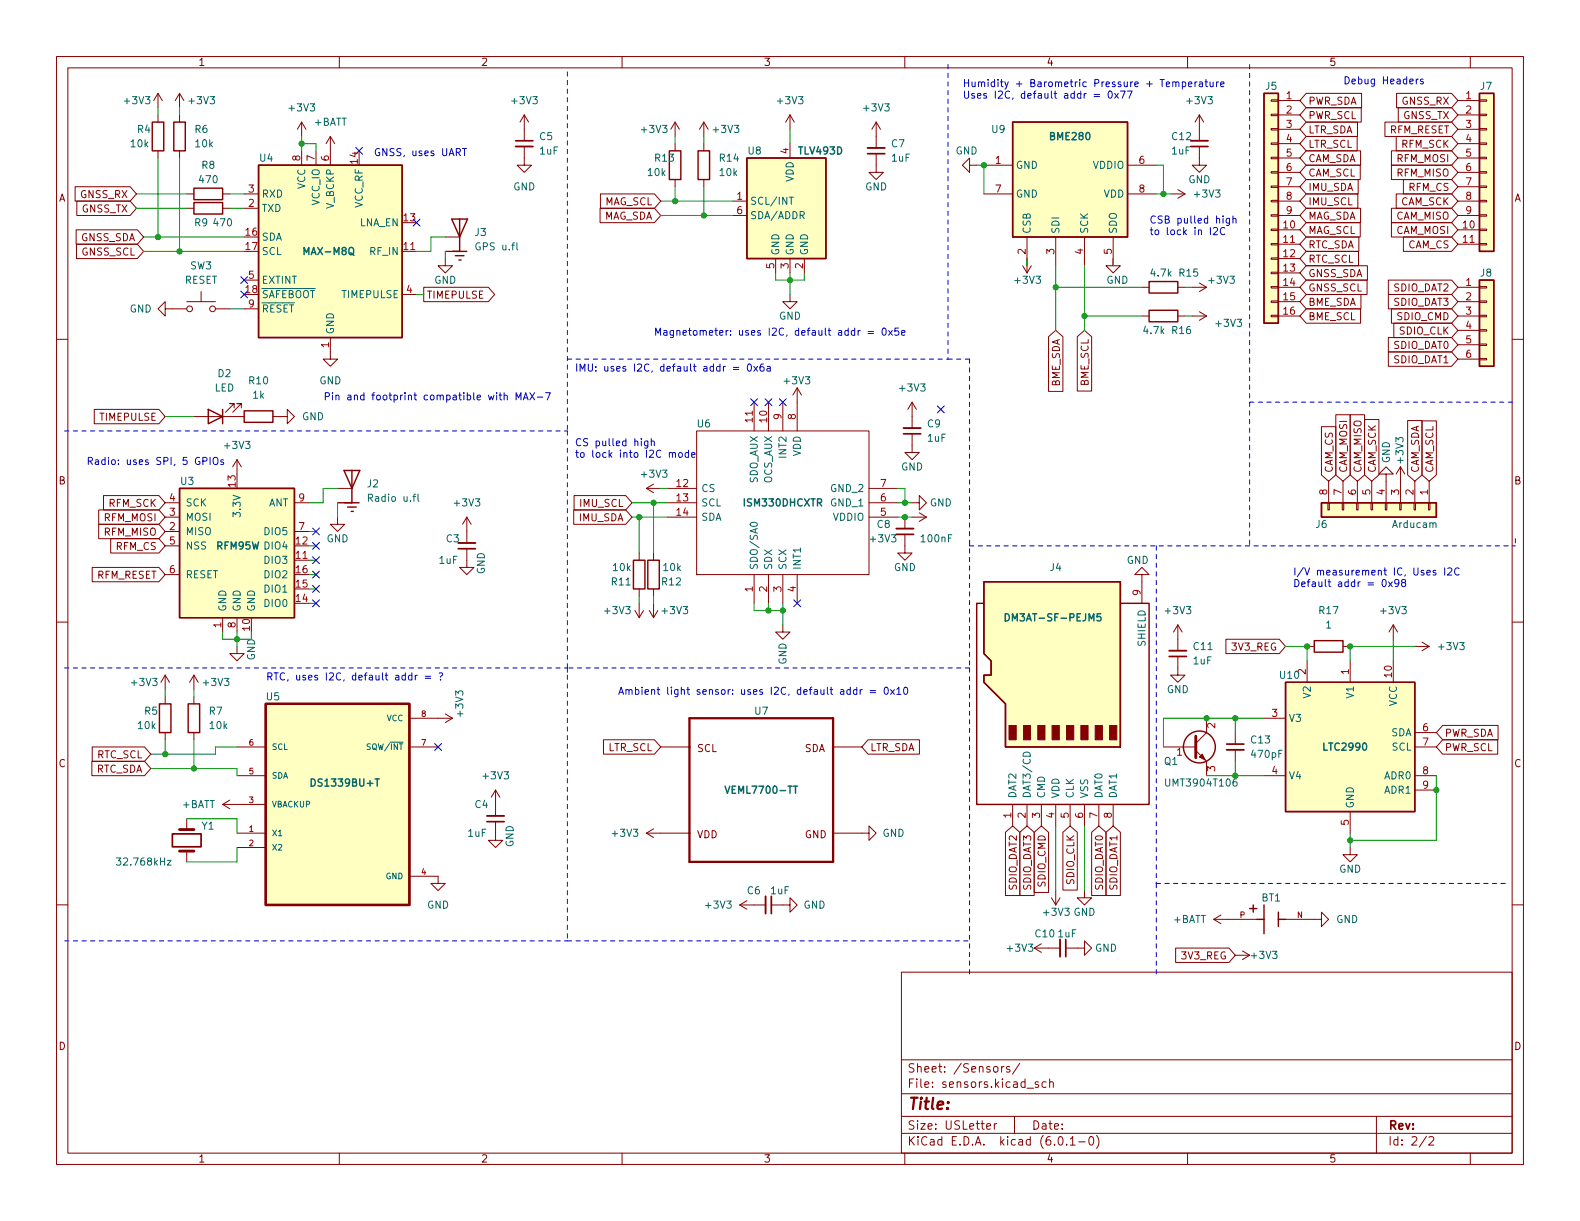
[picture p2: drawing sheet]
<svg xmlns="http://www.w3.org/2000/svg" width="279mm" height="216mm" viewBox="0 0 279 216" stroke-linecap="round" stroke-linejoin="round" font-family="sans-serif">
<defs><g id="words">
<text font-size="2.8" fill="#840000" x="160.4" y="196.2">Title:</text>
<g font-size="2.1" fill="#840000">
<text x="160.4" y="189.7">Sheet: /Sensors/</text>
<text x="160.4" y="192.4">File: sensors.kicad_sch</text>
<text x="160.4" y="202.5">KiCad E.D.A. kicad (6.0.1-0)</text>
<text x="160.4" y="199.7">Size: USLetter</text>
<text x="182.4" y="199.7">Date:</text>
<text x="245.4" y="199.7">Rev:</text>
<text x="245.4" y="202.5">Id: 2/2</text>
</g>
<g font-size="1.8" fill="#840000">
<text x="35" y="11.6">1</text>
<text x="85" y="11.6">2</text>
<text x="135" y="11.6">3</text>
<text x="185" y="11.6">4</text>
<text x="235" y="11.6">5</text>
<text x="231.3" y="23.6">LTR_SDA</text>
<text x="231.3" y="21">PWR_SCL</text>
<text x="231.3" y="18.5">PWR_SDA</text>
<text x="245.7" y="23.6">RFM_RESET</text>
<text x="247.9" y="18.5">GNSS_RX</text>
<text x="248.1" y="21">GNSS_TX</text>
<text x="231.3" y="28.7">CAM_SDA</text>
<text x="231.3" y="26.1">LTR_SCL</text>
<text x="247" y="28.7">RFM_MOSI</text>
<text x="247.8" y="26.1">RFM_SCK</text>
<text x="10.3" y="35.6">A</text>
<text x="14.2" y="35">GNSS_RX</text>
<text x="231.3" y="33.7">IMU_SDA</text>
<text x="231.3" y="31.2">CAM_SCL</text>
<text x="247" y="31.2">RFM_MISO</text>
<text x="249.1" y="33.7">RFM_CS</text>
<text x="267.7" y="35.6">A</text>
<text x="14.4" y="37.6">GNSS_TX</text>
<text x="106.6" y="38.8">MAG_SDA</text>
<text x="106.8" y="36.3">MAG_SCL</text>
<text x="231.3" y="36.3">IMU_SCL</text>
<text x="231.3" y="38.8">MAG_SDA</text>
<text x="231.3" y="41.4">MAG_SCL</text>
<text x="246.8" y="38.8">CAM_MISO</text>
<text x="246.8" y="41.4">CAM_MOSI</text>
<text x="247.6" y="36.3">CAM_SCK</text>
<text x="14.2" y="42.6">GNSS_SDA</text>
<text x="14.4" y="45.2">GNSS_SCL</text>
<text x="231.3" y="43.9">RTC_SDA</text>
<text x="231.3" y="46.4">RTC_SCL</text>
<text x="248.9" y="43.9">CAM_CS</text>
<text x="75.4" y="52.8">TIMEPULSE</text>
<text x="231.3" y="51.5">GNSS_SCL</text>
<text x="231.3" y="49">GNSS_SDA</text>
<text x="246.5" y="51.5">SDIO_DAT2</text>
<text x="231.3" y="56.6">BME_SCL</text>
<text x="231.3" y="54.1">BME_SDA</text>
<text x="246.5" y="54.1">SDIO_DAT3</text>
<text x="247" y="56.6">SDIO_CMD</text>
<text x="247.4" y="59.1">SDIO_CLK</text>
<text x="246.5" y="61.7">SDIO_DAT0</text>
<text x="246.5" y="64.2">SDIO_DAT1</text>
<text x="187.4" y="68.5" transform="rotate(-90 187.4 68.5)">BME_SDA</text>
<text x="192.5" y="68.3" transform="rotate(-90 192.5 68.3)">BME_SCL</text>
<text x="17.7" y="74.4">TIMEPULSE</text>
<text x="235.7" y="83.7" transform="rotate(-90 235.7 83.7)">CAM_CS</text>
<text x="238.2" y="83.7" transform="rotate(-90 238.2 83.7)">CAM_MOSI</text>
<text x="240.8" y="83.7" transform="rotate(-90 240.8 83.7)">CAM_MISO</text>
<text x="243.3" y="83.7" transform="rotate(-90 243.3 83.7)">CAM_SCK</text>
<text x="250.9" y="83.7" transform="rotate(-90 250.9 83.7)">CAM_SDA</text>
<text x="253.5" y="83.7" transform="rotate(-90 253.5 83.7)">CAM_SCL</text>
<text x="10.3" y="85.7">B</text>
<text x="19.2" y="89.6">RFM_SCK</text>
<text x="102.6" y="89.6">IMU_SCL</text>
<text x="267.7" y="85.7">B</text>
<text x="18.4" y="94.7">RFM_MISO</text>
<text x="18.4" y="92.2">RFM_MOSI</text>
<text x="102.4" y="92.2">IMU_SDA</text>
<text x="20.5" y="97.2">RFM_CS</text>
<text x="17.1" y="102.3">RFM_RESET</text>
<text x="217.9" y="115">3V3_REG</text>
<text x="255.4" y="130.3">PWR_SDA</text>
<text x="10.3" y="135.6">C</text>
<text x="16.9" y="136.6">RTC_SDA</text>
<text x="17.1" y="134.1">RTC_SCL</text>
<text x="107.5" y="132.8">LTR_SCL</text>
<text x="123.3" y="133">SCL</text>
<text x="142.2" y="133">SDA</text>
<text x="153.8" y="132.8">LTR_SDA</text>
<text x="255.4" y="132.8">PWR_SCL</text>
<text x="267.7" y="135.6">C</text>
<text x="123.2" y="148.2">VDD</text>
<text x="142.3" y="148.2">GND</text>
<text x="179.8" y="157.4" transform="rotate(-90 179.8 157.4)">SDIO_DAT2</text>
<text x="182.3" y="157.4" transform="rotate(-90 182.3 157.4)">SDIO_DAT3</text>
<text x="184.9" y="156.8" transform="rotate(-90 184.9 156.8)">SDIO_CMD</text>
<text x="190" y="156.4" transform="rotate(-90 190 156.4)">SDIO_CLK</text>
<text x="195" y="157.4" transform="rotate(-90 195 157.4)">SDIO_DAT0</text>
<text x="197.6" y="157.4" transform="rotate(-90 197.6 157.4)">SDIO_DAT1</text>
<text x="209" y="169.6">3V3_REG</text>
<text x="10.3" y="185.7">D</text>
<text x="267.7" y="185.7">D</text>
<text x="35" y="205.6">1</text>
<text x="85" y="205.6">2</text>
<text x="135" y="205.6">3</text>
<text x="185" y="205.6">4</text>
<text x="235" y="205.6">5</text>
</g>
<g font-size="1.8" fill="#0000c2">
<text x="170.2" y="15.4">Humidity + Barometric Pressure + Temperature</text>
<text x="170.2" y="17.4">Uses I2C, default addr = 0x77</text>
<text x="237.5" y="14.9">Debug Headers</text>
<text x="66" y="27.6">GNSS, uses UART</text>
<text x="203.2" y="39.5">CSB pulled high</text>
<text x="203.2" y="41.6">to lock in I2C</text>
<text x="115.6" y="59.3">Magnetometer: uses I2C, default addr = 0x5e</text>
<text x="101.6" y="65.7">IMU: uses I2C, default addr = 0x6a</text>
<text x="57.1" y="70.8">Pin and footprint compatible with MAX-7</text>
<text x="15.2" y="82.2">Radio: uses SPI, 5 GPIOs</text>
<text x="101.6" y="78.9">CS pulled high</text>
<text x="101.6" y="80.9">to lock into I2C mode</text>
<text x="228.6" y="101.7">I/V measurement IC, Uses I2C</text>
<text x="228.6" y="103.8">Default addr = 0x98</text>
<text x="47" y="120.3">RTC, uses I2C, default addr = ?</text>
<text x="109.2" y="122.8">Ambient light sensor: uses I2C, default addr = 0x10</text>
</g>
<g font-size="1.8" fill="#006464">
<text x="223.8" y="15.9">J5</text>
<text x="261.8" y="15.9">J7</text>
<text x="22.1" y="18.4">+3V3</text>
<text x="24.3" y="23.5">R4</text>
<text x="33.5" y="18.4">+3V3</text>
<text x="34.5" y="23.5">R6</text>
<text x="51.3" y="19.7">+3V3</text>
<text x="55.5" y="22.2">+BATT</text>
<text x="90.6" y="18.4">+3V3</text>
<text x="113.6" y="23.5">+3V3</text>
<text x="126.3" y="23.5">+3V3</text>
<text x="137.6" y="18.4">+3V3</text>
<text x="152.9" y="19.7">+3V3</text>
<text x="175.4" y="23.5">U9</text>
<text x="210" y="18.4">+3V3</text>
<text x="23.2" y="26">10k</text>
<text x="34.6" y="26">10k</text>
<text x="35.7" y="29.8">R8</text>
<text x="45.9" y="28.6">U4</text>
<text x="95.4" y="24.8">C5</text>
<text x="95.5" y="27.3">1uF</text>
<text x="115.9" y="28.6">R13</text>
<text x="127.3" y="28.6">R14</text>
<text x="132.3" y="27.3">U8</text>
<text x="141.3" y="27.3">TLV493D</text>
<text x="157.7" y="26">C7</text>
<text x="157.7" y="28.6">1uF</text>
<text x="169" y="27.3">GND</text>
<text x="179.6" y="29.8">GND</text>
<text x="185.8" y="24.8">BME280</text>
<text x="193.3" y="29.8">VDDIO</text>
<text x="207.2" y="27.3">1uF</text>
<text x="207.3" y="24.8">C12</text>
<text x="35.4" y="32.4">470</text>
<text x="46.2" y="34.9">RXD</text>
<text x="54" y="33.5" transform="rotate(-90 54 33.5)">VCC</text>
<text x="90.7" y="33.7">GND</text>
<text x="114.6" y="31.1">10k</text>
<text x="127.3" y="31.1">10k</text>
<text x="140.3" y="32.2" transform="rotate(-90 140.3 32.2)">VDD</text>
<text x="153" y="33.7">GND</text>
<text x="179.6" y="34.9">GND</text>
<text x="195.1" y="34.9">VDD</text>
<text x="210.1" y="32.4">GND</text>
<text x="211.3" y="34.9">+3V3</text>
<text x="34.4" y="40">R9</text>
<text x="37.9" y="40">470</text>
<text x="46.2" y="37.5">TXD</text>
<text x="56.5" y="36.3" transform="rotate(-90 56.5 36.3)">VCC_IO</text>
<text x="59.1" y="36.9" transform="rotate(-90 59.1 36.9)">V_BCKP</text>
<text x="63.5" y="40">LNA_EN</text>
<text x="64.1" y="36.8" transform="rotate(-90 64.1 36.8)">VCC_RF</text>
<text x="84" y="41.7">J3</text>
<text x="132.6" y="36.2">SCL/INT</text>
<text x="132.6" y="38.7">SDA/ADDR</text>
<text x="182.2" y="41.4" transform="rotate(-90 182.2 41.4)">CSB</text>
<text x="187.3" y="41.4" transform="rotate(-90 187.3 41.4)">SDI</text>
<text x="192.4" y="41.4" transform="rotate(-90 192.4 41.4)">SCK</text>
<text x="197.5" y="41.4" transform="rotate(-90 197.5 41.4)">SDO</text>
<text x="33.6" y="47.6">SW3</text>
<text x="46.2" y="42.5">SDA</text>
<text x="46.2" y="45.1">SCL</text>
<text x="53.9" y="45.1">MAX-M8Q</text>
<text x="65.5" y="45.1">RF_IN</text>
<text x="84.4" y="44.3">GPS u.fl</text>
<text x="137.8" y="45.2" transform="rotate(-90 137.8 45.2)">GND</text>
<text x="140.3" y="45.2" transform="rotate(-90 140.3 45.2)">GND</text>
<text x="142.9" y="45.2" transform="rotate(-90 142.9 45.2)">GND</text>
<text x="32.6" y="50.2">RESET</text>
<text x="46.2" y="52.7">~{SAFEBOOT}</text>
<text x="46.2" y="50.2">EXTINT</text>
<text x="60.5" y="52.7">TIMEPULSE</text>
<text x="76.8" y="50.2">GND</text>
<text x="179.6" y="50.2">+3V3</text>
<text x="195.6" y="50.2">GND</text>
<text x="203.6" y="48.9">4.7k</text>
<text x="208.6" y="48.9">R15</text>
<text x="213.9" y="50.2">+3V3</text>
<text x="261.8" y="48.9">J8</text>
<text x="22.9" y="55.2">GND</text>
<text x="46.2" y="55.2">~{RESET}</text>
<text x="59.1" y="59.2" transform="rotate(-90 59.1 59.2)">GND</text>
<text x="137.7" y="56.5">GND</text>
<text x="202.3" y="59.1">4.7k</text>
<text x="207.3" y="59.1">R16</text>
<text x="215.2" y="57.8">+3V3</text>
<text x="37.9" y="69.2">LED</text>
<text x="38.6" y="66.7">D2</text>
<text x="44.1" y="67.9">R10</text>
<text x="44.7" y="70.5">1k</text>
<text x="56.5" y="67.9">GND</text>
<text x="138.8" y="67.9">+3V3</text>
<text x="159.2" y="69.2">+3V3</text>
<text x="53.4" y="74.3">GND</text>
<text x="123.3" y="75.6">U6</text>
<text x="164" y="75.6">C9</text>
<text x="39.8" y="79.4">+3V3</text>
<text x="139.1" y="80.8" transform="rotate(-90 139.1 80.8)">INT2</text>
<text x="141.6" y="80.7" transform="rotate(-90 141.6 80.7)">VDD</text>
<text x="159.3" y="83.2">GND</text>
<text x="164.1" y="78.1">1uF</text>
<text x="245.8" y="81.9" transform="rotate(-90 245.8 81.9)">GND</text>
<text x="248.2" y="81.7" transform="rotate(-90 248.2 81.7)">+3V3</text>
<text x="32" y="85.7">U3</text>
<text x="32.8" y="89.5">SCK</text>
<text x="47.4" y="89.5">ANT</text>
<text x="65" y="86.2">J2</text>
<text x="65.5" y="88.7">Radio u.fl</text>
<text x="80.5" y="89.5">+3V3</text>
<text x="113.6" y="84.5">+3V3</text>
<text x="124" y="87">CS</text>
<text x="124" y="89.5">SCL</text>
<text x="131.7" y="89.5">ISM330DHCXTR</text>
<text x="134" y="85.5" transform="rotate(-90 134 85.5)">SDO_AUX</text>
<text x="136.5" y="85.5" transform="rotate(-90 136.5 85.5)">OCS_AUX</text>
<text x="147" y="89.5">GND_1</text>
<text x="147" y="87">GND_2</text>
<text x="164.4" y="89.5">GND</text>
<text x="32.8" y="94.6">MISO</text>
<text x="32.8" y="92.1">MOSI</text>
<text x="42.5" y="91" transform="rotate(-90 42.5 91)">3.3V</text>
<text x="46.9" y="94.6">DIO5</text>
<text x="57.7" y="95.9">GND</text>
<text x="78.9" y="95.9">C3</text>
<text x="124" y="92.1">SDA</text>
<text x="147.3" y="92.1">VDDIO</text>
<text x="154" y="95.9">+3V3</text>
<text x="155.1" y="93.3">C8</text>
<text x="163" y="95.9">100nF</text>
<text x="232.7" y="93.3">J6</text>
<text x="246.4" y="93.3">Arducam</text>
<text x="32.8" y="97.2">NSS</text>
<text x="38.3" y="97.2">RFM95W DIO4</text>
<text x="46.9" y="99.7">DIO3</text>
<text x="77.7" y="99.7">1uF</text>
<text x="85.7" y="101.6" transform="rotate(-90 85.7 101.6)">GND</text>
<text x="108.5" y="101">10k</text>
<text x="117.4" y="101">10k</text>
<text x="134" y="100.8" transform="rotate(-90 134 100.8)">SDO/SA0</text>
<text x="136.5" y="100.8" transform="rotate(-90 136.5 100.8)">SDX</text>
<text x="139.1" y="100.8" transform="rotate(-90 139.1 100.8)">SCX</text>
<text x="141.6" y="100.8" transform="rotate(-90 141.6 100.8)">INT1</text>
<text x="158.1" y="101">GND</text>
<text x="185.7" y="101">J4</text>
<text x="199.2" y="99.7">GND</text>
<text x="32.8" y="102.2">RESET</text>
<text x="46.9" y="107.3">DIO0</text>
<text x="46.9" y="104.8">DIO1</text>
<text x="46.9" y="102.2">DIO2</text>
<text x="108.2" y="103.5">R11</text>
<text x="117.1" y="103.5">R12</text>
<text x="40" y="108.2" transform="rotate(-90 40 108.2)">GND</text>
<text x="42.5" y="108.2" transform="rotate(-90 42.5 108.2)">GND</text>
<text x="45.1" y="108.2" transform="rotate(-90 45.1 108.2)">GND</text>
<text x="107.1" y="108.6">+3V3</text>
<text x="117.2" y="108.6">+3V3</text>
<text x="178.8" y="109.9">DM3AT-SF-PEJM5</text>
<text x="206.2" y="108.6">+3V3</text>
<text x="233.3" y="108.6">R17</text>
<text x="234.5" y="111.1">1</text>
<text x="244.3" y="108.6">+3V3</text>
<text x="45.1" y="116.8" transform="rotate(-90 45.1 116.8)">GND</text>
<text x="139.1" y="117.5" transform="rotate(-90 139.1 117.5)">GND</text>
<text x="202.6" y="114.2" transform="rotate(-90 202.6 114.2)">SHIELD</text>
<text x="211.1" y="117.5">1uF</text>
<text x="211.1" y="114.9">C11</text>
<text x="254.5" y="114.9">+3V3</text>
<text x="23.4" y="121.3">+3V3</text>
<text x="36.1" y="121.3">+3V3</text>
<text x="47.1" y="123.8">U5</text>
<text x="206.3" y="122.6">GND</text>
<text x="226.4" y="120">U10</text>
<text x="231.8" y="123.3" transform="rotate(-90 231.8 123.3)">V2</text>
<text x="239.4" y="123.3" transform="rotate(-90 239.4 123.3)">V1</text>
<text x="247" y="124.9" transform="rotate(-90 247 124.9)">VCC</text>
<text x="24.5" y="128.9">10k</text>
<text x="25.6" y="126.4">R5</text>
<text x="37" y="126.4">R7</text>
<text x="37.2" y="128.9">10k</text>
<text x="81.9" y="126.5" transform="rotate(-90 81.9 126.5)">+3V3</text>
<text x="133.5" y="126.4">U7</text>
<text x="221.3" y="131.5">C13</text>
<text x="227.8" y="127.6">V3</text>
<text x="245.9" y="130.2">SDA</text>
<text x="85.5" y="137.8">+3V3</text>
<text x="205.9" y="135.3">Q1</text>
<text x="221.4" y="134">470pF</text>
<text x="227.8" y="137.8">V4</text>
<text x="234.2" y="132.7">LTC2990</text>
<text x="244.9" y="137.8">ADR0</text>
<text x="246.1" y="132.7">SCL</text>
<text x="32.2" y="142.9">+BATT</text>
<text x="55.4" y="139.1">DS1339BU+T</text>
<text x="84" y="142.9">C4</text>
<text x="128.8" y="140.3">VEML7700-TT</text>
<text x="179.7" y="141.2" transform="rotate(-90 179.7 141.2)">DAT2</text>
<text x="182.2" y="141.2" transform="rotate(-90 182.2 141.2)">DAT3/CD</text>
<text x="184.8" y="141.2" transform="rotate(-90 184.8 141.2)">CMD</text>
<text x="187.3" y="141.2" transform="rotate(-90 187.3 141.2)">VDD</text>
<text x="189.9" y="141.2" transform="rotate(-90 189.9 141.2)">CLK</text>
<text x="192.4" y="141.2" transform="rotate(-90 192.4 141.2)">VSS</text>
<text x="194.9" y="141.2" transform="rotate(-90 194.9 141.2)">DAT0</text>
<text x="197.5" y="141.2" transform="rotate(-90 197.5 141.2)">DAT1</text>
<text x="206.5" y="139.1">UMT3904T106</text>
<text x="239.4" y="143" transform="rotate(-90 239.4 143)">GND</text>
<text x="244.9" y="140.3">ADR1</text>
<text x="35.7" y="146.7">Y1</text>
<text x="82.8" y="148">1uF</text>
<text x="90.8" y="149.8" transform="rotate(-90 90.8 149.8)">GND</text>
<text x="108.4" y="148">+3V3</text>
<text x="156" y="148">GND</text>
<text x="21.1" y="153">32.768kHz</text>
<text x="236.8" y="154.3">GND</text>
<text x="75.5" y="160.7">GND</text>
<text x="124.9" y="160.7">+3V3</text>
<text x="132.2" y="158.1">C6</text>
<text x="136.3" y="158.1">1uF</text>
<text x="142.1" y="160.7">GND</text>
<text x="184.7" y="161.9">+3V3 GND</text>
<text x="223.1" y="159.4">BT1</text>
<text x="183.1" y="165.7">C10</text>
<text x="187.1" y="165.7">1uF</text>
<text x="207.5" y="163.2">+BATT</text>
<text x="236.3" y="163.2">GND</text>
<text x="178.3" y="168.3">+3V3</text>
<text x="193.6" y="168.3">GND</text>
<text x="221.4" y="169.5">+3V3</text>
</g>
<g font-size="1.8" fill="#a90000">
<text x="227.5" y="17.5">1</text>
<text x="259.2" y="17.5">1</text>
<text x="227.5" y="20.1">2</text>
<text x="227.5" y="22.6">3</text>
<text x="259.2" y="20.1">2</text>
<text x="259.2" y="22.6">3</text>
<text x="53.1" y="28.4" transform="rotate(-90 53.1 28.4)">8</text>
<text x="55.6" y="28.4" transform="rotate(-90 55.6 28.4)">7</text>
<text x="58.2" y="28.4" transform="rotate(-90 58.2 28.4)">6</text>
<text x="63.2" y="28.9" transform="rotate(-90 63.2 28.9)">14</text>
<text x="139.4" y="27.2" transform="rotate(-90 139.4 27.2)">4</text>
<text x="176" y="29">1</text>
<text x="201.4" y="29">6</text>
<text x="227.5" y="25.1">4</text>
<text x="227.5" y="27.7">5</text>
<text x="259.2" y="25.1">4</text>
<text x="259.2" y="27.7">5</text>
<text x="44" y="34">3</text>
<text x="130.3" y="35.3">1</text>
<text x="176" y="34">7</text>
<text x="201.4" y="34">8</text>
<text x="227.5" y="30.2">6</text>
<text x="227.5" y="32.8">7</text>
<text x="227.5" y="35.3">8</text>
<text x="259.2" y="30.2">6</text>
<text x="259.2" y="32.8">7</text>
<text x="259.2" y="35.3">8</text>
<text x="43.5" y="41.7">16</text>
<text x="44" y="36.6">2</text>
<text x="71.4" y="39.1">13</text>
<text x="130.3" y="37.8">6</text>
<text x="227" y="40.4">10</text>
<text x="227.5" y="37.8">9</text>
<text x="258.7" y="40.4">10</text>
<text x="259.2" y="37.8">9</text>
<text x="43.5" y="44.2">17</text>
<text x="71.4" y="44.2">11</text>
<text x="136.9" y="47.5" transform="rotate(-90 136.9 47.5)">5</text>
<text x="139.4" y="47.5" transform="rotate(-90 139.4 47.5)">3</text>
<text x="142" y="47.5" transform="rotate(-90 142 47.5)">2</text>
<text x="181.4" y="44.9" transform="rotate(-90 181.4 44.9)">2</text>
<text x="186.4" y="44.9" transform="rotate(-90 186.4 44.9)">3</text>
<text x="191.5" y="44.9" transform="rotate(-90 191.5 44.9)">4</text>
<text x="196.6" y="44.9" transform="rotate(-90 196.6 44.9)">5</text>
<text x="227" y="42.9">11</text>
<text x="227" y="45.5">12</text>
<text x="258.7" y="42.9">11</text>
<text x="43.5" y="51.8">18</text>
<text x="44" y="49.3">5</text>
<text x="71.9" y="51.8">4</text>
<text x="227" y="48">13</text>
<text x="227" y="50.5">14</text>
<text x="227" y="53.1">15</text>
<text x="259.2" y="50.5">1</text>
<text x="259.2" y="53.1">2</text>
<text x="44" y="54.4">9</text>
<text x="227" y="55.6">16</text>
<text x="259.2" y="55.6">3</text>
<text x="259.2" y="58.2">4</text>
<text x="58.2" y="61.5" transform="rotate(-90 58.2 61.5)">1</text>
<text x="259.2" y="60.7">5</text>
<text x="259.2" y="63.2">6</text>
<text x="133.1" y="74.6" transform="rotate(-90 133.1 74.6)">11</text>
<text x="135.6" y="74.6" transform="rotate(-90 135.6 74.6)">10</text>
<text x="138.2" y="74.2" transform="rotate(-90 138.2 74.2)">9</text>
<text x="140.7" y="74.2" transform="rotate(-90 140.7 74.2)">8</text>
<text x="30" y="88.6">4</text>
<text x="41.7" y="86.1" transform="rotate(-90 41.7 86.1)">13</text>
<text x="52.8" y="88.6">9</text>
<text x="119.7" y="86.1">12</text>
<text x="119.7" y="88.6">13</text>
<text x="155.7" y="88.6">6</text>
<text x="155.7" y="86.1">7</text>
<text x="234.7" y="87.5" transform="rotate(-90 234.7 87.5)">8</text>
<text x="237.2" y="87.5" transform="rotate(-90 237.2 87.5)">7</text>
<text x="239.8" y="87.5" transform="rotate(-90 239.8 87.5)">6</text>
<text x="242.3" y="87.5" transform="rotate(-90 242.3 87.5)">5</text>
<text x="244.9" y="87.5" transform="rotate(-90 244.9 87.5)">4</text>
<text x="247.4" y="87.5" transform="rotate(-90 247.4 87.5)">3</text>
<text x="249.9" y="87.5" transform="rotate(-90 249.9 87.5)">2</text>
<text x="252.5" y="87.5" transform="rotate(-90 252.5 87.5)">1</text>
<text x="30" y="93.7">2</text>
<text x="30" y="91.2">3</text>
<text x="52.8" y="93.7">7</text>
<text x="119.7" y="91.2">14</text>
<text x="155.7" y="91.2">5</text>
<text x="30" y="96.3">5</text>
<text x="30" y="101.3">6</text>
<text x="52.4" y="98.8">11</text>
<text x="52.4" y="96.3">12</text>
<text x="52.4" y="101.3">16</text>
<text x="52.4" y="106.4">14</text>
<text x="52.4" y="103.9">15</text>
<text x="133.1" y="104.6" transform="rotate(-90 133.1 104.6)">1</text>
<text x="135.6" y="104.6" transform="rotate(-90 135.6 104.6)">2</text>
<text x="138.2" y="104.6" transform="rotate(-90 138.2 104.6)">3</text>
<text x="140.7" y="104.6" transform="rotate(-90 140.7 104.6)">4</text>
<text x="201.7" y="105.3" transform="rotate(-90 201.7 105.3)">9</text>
<text x="39.1" y="111" transform="rotate(-90 39.1 111)">1</text>
<text x="41.7" y="111" transform="rotate(-90 41.7 111)">8</text>
<text x="44.2" y="111.5" transform="rotate(-90 44.2 111.5)">10</text>
<text x="230.9" y="119.2" transform="rotate(-90 230.9 119.2)">2</text>
<text x="238.5" y="119.2" transform="rotate(-90 238.5 119.2)">1</text>
<text x="246.1" y="119.7" transform="rotate(-90 246.1 119.7)">10</text>
<text x="214.9" y="128.8" transform="rotate(-90 214.9 128.8)">2</text>
<text x="224.9" y="126.7">3</text>
<text x="251.6" y="129.3">6</text>
<text x="251.6" y="131.8">7</text>
<text x="208.1" y="133.6">1</text>
<text x="214.9" y="136.4" transform="rotate(-90 214.9 136.4)">3</text>
<text x="224.9" y="136.9">4</text>
<text x="251.6" y="136.9">8</text>
<text x="251.6" y="139.4">9</text>
<text x="178.8" y="144.6" transform="rotate(-90 178.8 144.6)">1</text>
<text x="181.4" y="144.6" transform="rotate(-90 181.4 144.6)">2</text>
<text x="183.9" y="144.6" transform="rotate(-90 183.9 144.6)">3</text>
<text x="186.4" y="144.6" transform="rotate(-90 186.4 144.6)">4</text>
<text x="189" y="144.6" transform="rotate(-90 189 144.6)">5</text>
<text x="191.5" y="144.6" transform="rotate(-90 191.5 144.6)">6</text>
<text x="194.1" y="144.6" transform="rotate(-90 194.1 144.6)">7</text>
<text x="196.6" y="144.6" transform="rotate(-90 196.6 144.6)">8</text>
<text x="238.5" y="145.9" transform="rotate(-90 238.5 145.9)">5</text>
</g>
<g font-size="1.4" fill="#a90000">
<text x="44.1" y="131.8">6</text>
<text x="74.5" y="131.8">7</text>
<text x="74.5" y="126.7">8</text>
<text x="44.1" y="136.9">5</text>
<text x="44.1" y="142">3</text>
<text x="44.1" y="147.1">1</text>
<text x="44.1" y="149.6">2</text>
<text x="74.5" y="154.7">4</text>
<text x="219.2" y="162.3">P</text>
<text x="229.4" y="162.3">N</text>
</g>
<g font-size="1.4" fill="#006464">
<text x="68.4" y="127.5">VCC</text>
<text x="48" y="137.7">SDA</text>
<text x="48" y="132.6">SCL</text>
<text x="64.2" y="132.6">SQW/~{INT}</text>
<text x="48" y="142.7">VBACKUP</text>
<text x="48" y="147.8">X1</text>
<text x="48" y="150.4">X2</text>
<text x="68.2" y="155.4">GND</text>
</g>
</g></defs>
<g fill="none" stroke="#840000" stroke-width=".18">
<path d="M10 10h259.4v195.9h-259.4zM12 12h255.4v191.9h-255.4zM27.9 16.5v2.6M27.9 16.5l-.7 1.3M27.9 16.5l.8 1.3M31.7 16.5l-.7 1.3M31.7 16.5v2.6M31.7 16.5l.8 1.3M60 10v2M110 10v2M160 10v2M210 10v2"/>
<path d="M224.8 17.7h1.3v.2h-1.3zM226.1 17.8h3.8M231 19h9.7v2.6h-9.7l-1.1-1.3zM231 16.5h9.8v2.6h-9.8l-1.1-1.3zM247 16.5h9.7l1.1 1.3-1.1 1.3h-9.7zM247.3 19h9.4l1.1 1.3-1.1 1.3h-9.4zM257.8 17.8h3.8M260 10v2M261.6 17.7h1.3v.2h-1.3zM13.3 33h9.7l1.1 1.3-1.1 1.3h-9.7zM13.6 35.6h9.4l1.1 1.2-1.1 1.3h-9.4zM27.9 20.3v1.3"/>
<path d="M27.9 26.7v1.2M31.7 20.3v1.3M31.7 26.7v1.2M33 34.3h1.3M33 36.8h1.3M39.4 34.3h1.2M39.4 36.8h1.2M43.2 34.3h2.5M43.2 36.8h2.5M53.3 21.6v2.5M53.3 26.7v2.5M53.3 21.6l-.7 1.3"/>
<path d="M53.3 21.6l.8 1.3M55.9 26.7v2.5M58.4 24.1v5.1M58.4 24.1l-.7 1.3M58.4 24.1l.8 1.3M92.7 25.9v3.3h1.3l-1.3 1.3-1.3-1.3h1.3M92.7 20.3l-.8 1.3M92.7 20.3v4.6M92.7 20.3l.8 1.3M106.1 36.8h9.6l1.1 1.3-1.1 1.3h-9.6zM106.2 34.3h9.5l1.1 1.3-1.1 1.2h-9.5zM119.4 21.6l-.8 1.3"/>
<path d="M119.4 21.6v2.5M119.4 25.4v1.3M119.4 31.8v1.2M119.4 21.6l.7 1.3M124.5 21.6v2.5M124.5 25.4v1.3M124.5 31.8v1.2M124.5 21.6l-.8 1.3M124.5 21.6l.7 1.3M129.5 35.6h2.6M129.5 38.1h2.6M139.7 20.3l-.8 1.3"/>
<path d="M139.7 20.3v2.6M139.7 25.4v2.5M139.7 20.3l.8 1.3M154.9 27.2v3.3h1.3l-1.3 1.3-1.2-1.3h1.2M154.9 21.6v4.6M154.9 21.6l-.7 1.3M154.9 21.6l.8 1.3M171.4 29.2v-1.3l-1.2 1.3 1.2 1.3v-1.3h1.3M174 34.3h5.1M174 29.2h5.1M199.4 34.3h5.1M199.4 29.2h5.1"/>
<path d="M207 34.3h2.5M208.3 33.5l1.2 .8M209.5 34.3l-1.2 .8M212.1 25.9v3.3h1.3l-1.3 1.3-1.3-1.3h1.3M212.1 20.3v4.6M212.1 20.3l-.8 1.3M212.1 20.3l.8 1.3M224.8 38h1.3v.2h-1.3zM224.8 35.4h1.3v.3h-1.3zM224.8 32.9h1.3v.2h-1.3zM224.8 30.4h1.3v.2h-1.3zM224.8 27.8h1.3v.3h-1.3z"/>
<path d="M224.8 25.3h1.3v.2h-1.3zM224.8 22.7h1.3v.3h-1.3zM224.8 20.2h1.3v.2h-1.3zM226.1 20.3h3.8M226.1 22.9h3.8M226.1 25.4h3.8M226.1 27.9h3.8M226.1 30.5h3.8M226.1 33h3.8M226.1 35.6h3.8M226.1 38.1h3.8M231 34.3h9.1v2.5h-9.1l-1.1-1.2z"/>
<path d="M231 36.8h9.6v2.6h-9.6l-1.1-1.3zM231 39.4h9.5v2.5h-9.5l-1.1-1.3zM231 31.7h9.2v2.6h-9.2l-1.1-1.3zM231 29.2h9.5v2.6h-9.5l-1.1-1.3zM231 21.6h9.1v2.5h-9.1l-1.1-1.2zM231 26.7h9.6v2.5h-9.6l-1.1-1.3zM231 24.1h9v2.6h-9l-1.1-1.3zM244.9 21.6h11.8l1.1 1.3-1.1 1.2h-11.8zM246.1 36.8h10.6l1.1 1.3-1.1 1.3h-10.6zM246.1 29.2h10.6l1.1 1.3-1.1 1.3h-10.6zM246.1 26.7h10.6l1.1 1.2-1.1 1.3h-10.6zM246.1 39.4h10.6l1.1 1.2-1.1 1.3h-10.6z"/>
<path d="M246.9 34.3h9.8l1.1 1.3-1.1 1.2h-9.8zM246.9 24.1h9.8l1.1 1.3-1.1 1.3h-9.8zM248.2 31.7h8.5l1.1 1.3-1.1 1.3h-8.5zM257.8 20.3h3.8M257.8 22.9h3.8M257.8 25.4h3.8M257.8 27.9h3.8M257.8 30.5h3.8M257.8 33h3.8M257.8 35.6h3.8M257.8 38.1h3.8M261.6 38h1.3v.2h-1.3z"/>
<path d="M261.6 35.4h1.3v.3h-1.3zM261.6 32.9h1.3v.2h-1.3zM261.6 30.4h1.3v.2h-1.3zM261.6 27.8h1.3v.3h-1.3zM261.6 25.3h1.3v.2h-1.3zM261.6 22.7h1.3v.3h-1.3zM261.6 20.2h1.3v.2h-1.3zM10 60h2M13.5 40.6h10.8l1.1 1.3-1.1 1.3h-10.8zM13.5 43.2h10.8l1.1 1.3-1.1 1.2h-10.8zM29.2 54.6v-1.3l-1.3 1.3 1.3 1.3v-1.3h3.8M33 53.3h5.1"/>
<path d="M35.6 51.6v1.7M38.1 54.6h2.5M43.2 54.6h2.5M43.2 49.5h2.5M58.4 59.7v3.8h1.3l-1.3 1.3-1.3-1.3h1.3M71.1 44.5h2.6M71.1 52.1h2.6M74.9 50.8h11.5l1.1 1.3-1.1 1.2h-11.5zM78.7 45.7v1.3h1.3l-1.3 1.3-1.2-1.3h1.2M78.7 44.5h2.6M78.7 41.9h2.6M137.2 45.7v2.6"/>
<path d="M139.7 52.1v1.2h1.3l-1.3 1.3-1.3-1.3h1.3M139.7 45.7v2.6M142.2 45.7v2.6M180.8 47l.8 1.3M181.6 41.9v6.4M182.4 47l-.8 1.3M185.4 59.5l1.3-1.1 1.3 1.1v9.7h-2.6zM186.7 41.9v5.1M190.5 59.5l1.3-1.1 1.2 1.1v9.6h-2.5zM191.8 41.9v5.1M196.8 41.9v5.1h-1.2l1.2 1.3 1.3-1.3h-1.3v-1.3M201.9 55.9h1.3"/>
<path d="M201.9 50.8h1.3M208.3 55.9h1.2M208.3 50.8h1.2M210.8 55.9h2.6M210.8 50.8h2.6M212.1 55.1l1.3 .8M212.1 50l1.3 .8M213.4 55.9l-1.3 .7M213.4 50.8l-1.3 .8M224.8 55.8h1.3v.2h-1.3zM224.8 53.2h1.3v.3h-1.3zM224.8 50.7h1.3v.2h-1.3z"/>
<path d="M224.8 48.1h1.3v.3h-1.3zM224.8 45.6h1.3v.2h-1.3zM224.8 43.1h1.3v.2h-1.3zM224.8 40.5h1.3v.3h-1.3zM226.1 55.9h3.8M226.1 50.8h3.8M226.1 40.6h3.8M226.1 43.2h3.8M226.1 45.7h3.8M226.1 48.3h3.8M226.1 53.3h3.8M231 54.6h9.6v2.6h-9.6l-1.1-1.3z"/>
<path d="M231 52.1h9.7v2.5h-9.7l-1.1-1.3zM231 49.5h10.7v2.6h-10.7l-1.1-1.3zM231 47h10.8v2.5h-10.8l-1.1-1.2zM231 41.9h9.3v2.6h-9.3l-1.1-1.3zM231 44.4h9.2v2.6h-9.2l-1.1-1.3zM245.5 49.5h11.2l1.1 1.3-1.1 1.3h-11.2zM245.5 59.7h11.2l1.1 1.3-1.1 1.2h-11.2zM245.5 52.1h11.2l1.1 1.2-1.1 1.3h-11.2zM246.1 54.6h10.6l1.1 1.3-1.1 1.3h-10.6zM246.5 57.1h10.2l1.1 1.3-1.1 1.3h-10.2zM248.2 41.9h8.5l1.1 1.3-1.1 1.3h-8.5zM257.8 55.9h3.8"/>
<path d="M257.8 50.8h3.8M257.8 40.6h3.8M257.8 43.2h3.8M257.8 53.3h3.8M257.8 58.4h3.8M261.6 43.1h1.3v.2h-1.3zM261.6 40.5h1.3v.3h-1.3zM261.6 58.3h1.3v.2h-1.3zM261.6 55.8h1.3v.2h-1.3zM261.6 53.2h1.3v.3h-1.3zM261.6 50.7h1.3v.2h-1.3zM267.4 60h2"/>
<path d="M16.7 72.4h11.4l1.1 1.3-1.1 1.2h-11.4zM34.3 73.7h8.9M41.4 72.1v-.7h-.8h.8l-1.5 1.5M42.7 72.1v-.7h-.8h.8l-1.6 1.5M48.3 73.7h2.5v-1.3l1.3 1.3-1.3 1.2v-1.2M123.2 76.2h30.5v25.4h-30.5zM133.3 71.1v5.1M135.9 71.1v5.1M138.4 71.1v5.1M141 68.6v7.6M141 68.6l-.8 1.3M141 68.6l.7 1.3"/>
<path d="M161.3 76.7v3.3h1.3l-1.3 1.3-1.3-1.3h1.3M161.3 71.1v4.6M161.3 71.1l-.8 1.3M161.3 71.1l.8 1.3M233.7 75.5h2.5v8.5l-1.3 1.1-1.2-1.1zM236.2 73.3h2.6v10.7l-1.3 1.1-1.3-1.1zM238.8 73.3h2.5v10.7l-1.3 1.1-1.2-1.1zM241.3 74.2h2.5v9.8l-1.2 1.1-1.3-1.1zM245.5 62.2h11.2l1.1 1.3-1.1 1.3h-11.2zM248.9 74.4h2.6v9.6l-1.3 1.1-1.3-1.1zM251.5 74.4h2.5v9.6l-1.3 1.1-1.2-1.1zM257.8 61h3.8"/>
<path d="M257.8 63.5h3.8M261.6 63.4h1.3v.2h-1.3zM261.6 60.8h1.3v.3h-1.3zM17.5 92.7h10.6l1.1 1.3-1.1 1.3h-10.6zM17.5 90.2h10.6l1.1 1.2-1.1 1.3h-10.6zM18.3 87.6h9.8l1.1 1.3-1.1 1.3h-9.8zM19.6 95.2h8.5l1.1 1.3-1.1 1.3h-8.5zM29.2 91.4h2.5M29.2 88.9h2.5M29.2 94h2.5M29.2 96.5h2.5M41.9 81.3l-.8 1.3"/>
<path d="M41.9 81.3v2.5M41.9 81.3l.8 1.3M52.1 88.9h2.5M52.1 99.1h2.5M52.1 94h2.5M59.7 91.4v1.3h1.3l-1.3 1.3-1.3-1.3h1.3M59.7 88.9h2.5M59.7 86.4h2.5M82.5 97v3.3h1.3l-1.3 1.3-1.2-1.3h1.2M82.5 91.4v4.6M82.5 91.4l-.7 1.3M82.5 91.4l.8 1.3"/>
<path d="M101.5 90.2h9.1l1.2 1.2-1.2 1.3h-9.1zM101.5 87.6h9.1l1.2 1.3-1.2 1.3h-9.1zM113 97.8v1.3M114.3 86.4h2.5M114.3 86.4l1.3 .7M115.6 85.6l-1.3 .8M115.6 97.8v1.3M118.1 91.4h5.1M118.1 88.9h5.1M118.1 86.4h5.1M153.7 91.4h5M153.7 88.9h5"/>
<path d="M153.7 86.4h5M160 94.5v3.3h1.3l-1.3 1.3-1.3-1.3h1.3M160 91.4v2.1M161.3 88.9h1.3v-1.3l1.2 1.3-1.2 1.3v-1.3M161.3 91.4h2.5M162.6 90.7l1.2 .7M163.8 91.4l-1.2 .8M234.8 88.9h.3v1.3h-.3zM234.9 85.1v3.8M237.4 88.9h.2v1.3h-.2zM237.5 85.1v3.8M239.9 88.9h.3v1.3h-.3z"/>
<path d="M240 85.1v3.8M242.4 88.9h.3v1.3h-.3zM242.6 85.1v3.8M245 88.9h.2v1.3h-.2zM245.1 83.8h1.3l-1.3-1.2-1.3 1.2h1.3v5.1M247.5 88.9h.3v1.3h-.3zM247.6 82.6l-.7 1.2M247.6 82.6v6.3M247.6 82.6l.8 1.2M250.1 88.9h.2v1.3h-.2zM250.2 85.1v3.8M252.6 88.9h.3v1.3h-.3z"/>
<path d="M252.7 85.1v3.8M10 110h2M16.3 100.3h11.8l1.1 1.3-1.1 1.3h-11.8zM29.2 119.4l-.8 1.3M29.2 119.4v2.5M29.2 119.4l.8 1.3M29.2 101.6h2.5M34.3 119.4l-.8 1.3M34.3 119.4v2.5M34.3 119.4l.8 1.3M39.4 109.2v2.6M41.9 114.3v1.3h1.3l-1.3 1.2-1.3-1.2h1.3"/>
<path d="M41.9 109.2v2.6M112.3 108l.7 1.2M113 104.1v1.3M113 106.7v2.5M113.8 108l-.8 1.2M114.8 108l.8 1.2M115.6 104.1v1.3M115.6 106.7v2.5M116.3 108l-.7 1.2M133.3 101.6v5.1M135.9 101.6v5.1M138.4 110.5v1.3h1.3l-1.3 1.2-1.2-1.2h1.2"/>
<path d="M138.4 101.6v5.1M141 101.6v5.1M201.9 101.6h1.3l-1.3-1.3-1.2 1.3h1.2v5.1M208.3 116.1v3.3h1.2l-1.2 1.3-1.3-1.3h1.3M208.3 110.5l-.8 1.3M208.3 110.5v4.6M208.3 110.5l.7 1.3M216.8 113h9.4l1.1 1.3-1.1 1.3h-9.4zM231.1 114.3h1.3M231.1 116.8v3.9M237.5 114.3h1.3M238.8 116.8v3.9"/>
<path d="M246.4 110.5l-.8 1.3M246.4 110.5v2.5M246.4 116.8v3.9M246.4 110.5l.7 1.3M250.2 114.3h2.5M251.5 113.5l1.2 .8M252.7 114.3l-1.2 .8M267.4 110h2M16.2 134.6h9.4l1.1 1.3-1.1 1.3h-9.4zM16.3 132.1h9.3l1.1 1.3-1.1 1.2h-9.3zM29.2 123.2v1.3M29.2 129.5v1.3"/>
<path d="M34.3 123.2v1.3M34.3 129.5v1.3M41.9 137.2h5.1M41.9 132.1h5.1M72.4 132.1h5.1M72.4 127h7.6M78.7 126.2l1.3 .8M80 127l-1.3 .8M87.6 139.7v4.6M87.6 139.7l-.7 1.3M87.6 139.7l.8 1.3M106.7 130.8h9l1.1 1.3-1.1 1.3h-9z"/>
<path d="M116.8 132.1h5.1M147.3 132.1h5.1M153.5 130.8h9.1v2.6h-9.1l-1.1-1.3zM205.7 132.1h5.8M211.5 132.7l1.9 1.9v2.6M213.4 127v2.5l-1.9 1.9M218.4 129.5v2.1M218.4 132.6v2M223.5 137.2h3.8M223.5 127h3.8M250.2 137.2h3.8M250.2 132.1h3.8"/>
<path d="M250.2 129.5h3.8M250.2 139.7h3.8M255.1 128.3h9.8v2.5h-9.8l-1.1-1.3zM255.1 130.8h9.7v2.6h-9.7l-1.1-1.3zM10 160h2M33 144.8v1.9M33 150.5v1.9M39.4 142.2h7.6M39.4 142.2l1.2 .8M40.6 141.5l-1.2 .7M41.9 147.3h5.1M41.9 149.9h5.1"/>
<path d="M72.4 154.9h5.1v1.3h1.2l-1.2 1.3-1.3-1.3h1.3M87.6 145.3v3.3h1.3l-1.3 1.3-1.2-1.3h1.2M114.3 147.3h7.6M114.3 147.3l1.3 .8M115.6 146.6l-1.3 .7M132.1 159.3l-1.3 .7M147.3 147.3h6.4v-1.2l1.2 1.2-1.2 1.3v-1.3M177.8 147.2l1.3-1.1 1.2 1.1v11.1h-2.5zM179.1 142.2v3.9M180.3 147.2l1.3-1.1 1.3 1.1v11.1h-2.6zM181.6 142.2v3.9M182.9 147.2l1.2-1.1 1.3 1.1v10.6h-2.5z"/>
<path d="M184.1 142.2v3.9M185.9 158.8l.8 1.2M186.7 142.2v3.9M186.7 157.5v2.5M187.5 158.8l-.8 1.2M188 147.2l1.2-1.1 1.3 1.1v10.2h-2.5zM189.2 142.2v3.9M191.8 157.5v1.3h1.2l-1.2 1.2-1.3-1.2h1.3M191.8 142.2v3.9M193 147.2l1.3-1.1 1.3 1.1v11.1h-2.6zM194.3 142.2v3.9M195.6 147.2l1.2-1.1 1.3 1.1v11.1h-2.5z"/>
<path d="M196.8 142.2v3.9M238.8 149.9v1.2h1.2l-1.2 1.3-1.3-1.3h1.3M238.8 143.5v3.8M267.4 160h2M130.8 160l1.3 .8M130.8 160h4.6M136.4 160h3.3v-1.2l1.3 1.2-1.3 1.3v-1.3M159.4 171.9h108v32h-108zM182.9 167.6h4.6M182.9 167.6l1.2 .8M184.1 166.9l-1.2 .7M188.5 167.6h3.3v-1.2l1.2 1.2-1.2 1.3v-1.3"/>
<path d="M207.9 167.6h9.4l1.1 1.3-1.1 1.3h-9.4zM214.6 162.6h7.6M214.6 162.6l1.3 .7M215.9 161.8l-1.3 .8M218.4 168.9h2.6M219.7 168.1l1.3 .8M221 168.9l-1.3 .8M227.3 162.6h6.4v-1.3l1.2 1.3-1.2 1.2v-1.2M159.4 197.4h108M159.4 193.4h108M159.4 187.4h108M174.5 199.2l.7-.2-.1-.3h-.4l-.2 .2v.7h.6"/>
<path d="M175.8 198.7v1M176.3 198.7h-.3l-.2 .3M177.1 188.6v1M177.5 188.6l-.2 .1-.2 .2M178.5 188.7l-.3-.1-.2 .2v.2l.5 .1v.4h-.5M179.4 197.4v3M180.3 188l-1.3 1.9M181.6 192.4h1.2M183.6 191.4l-.3-.1-.3 .2 .1 .2 .5 .2v.3h-.6M185 191.4l-.5-.1-.2 .3v.4l.1 .2h.6M185.6 191.4l.2-.1 .4 .1 .1 .9M185.6 190.8v1.5"/>
<path d="M243.4 197.4v6.5M60 203.9v2M110 203.9v2M159.4 200.4h108M160 203.9v2M187.3 201h.2a.81 .81 0 0 1 .6 .6 .81 .81 0 0 1-.3 .8l-.2 .1a.81 .81 0 0 1-.6-.6 .81 .81 0 0 1 .3-.9zM188.6 202.3v.2M189.3 201.4l.4-.4v1.5M189.3 202.5h.8M190.8 201.9h1.1M192.8 201h.1a.81 .81 0 0 1 .6 .6 .81 .81 0 0 1-.3 .8l-.2 .1a.81 .81 0 0 1-.5-.6 .81 .81 0 0 1 .3-.9zM193.9 200.8a1.72 1.72 0 0 1 0 2.2"/>
<path d="M210 203.9v2M252.3 200.9l-1.3 1.9M252.7 201.1l.6-.1 .2 .1v.3l-.9 1.1h.9M260 203.9v2"/>
<circle cx="33.5" cy="54.6" r=".51"/>
<circle cx="37.6" cy="54.6" r=".51"/>
</g>
<path d="M91.2 25.9h3M153.4 26.2h3.1M210.6 24.9h3M159.8 75.7h3M81 96h3.1M158.5 93.5h3M206.8 115.1h3M216.9 132.6h3.1M86.1 144.3h3.1M135.4 158.5v3M187.5 166.1v3.1" fill="none" stroke="#840000" stroke-width=".33"/>
<path d="M91.2 24.9h3M153.4 27.2h3.1M210.6 25.9h3M159.8 76.7h3M81 97h3.1M158.5 94.5h3M206.8 116.1h3M216.9 131.6h3.1M30.5 147.4h5.1v2.3h-5.1zM86.1 145.3h3.1M136.4 158.5v3M188.5 166.1v3.1" fill="none" stroke="#840000" stroke-width=".3"/>
<g fill="#ffffc2" stroke="#ffffc2" stroke-width=".18">
<path d="M223.5 16.5h2.6v40.7h-2.6z"/>
<path d="M261.6 16.5h2.6v28h-2.6z"/>
<path d="M261.6 49.5h2.6v15.3h-2.6z"/>
<path d="M233.7 88.9h20.3v2.5h-20.3z"/>
<path d="M179.1 21.6h20.3v20.3h-20.3z"/>
<path d="M47 124.5h25.4v35.5h-25.4z"/>
<path d="M227.3 120.7h22.9v22.8h-22.9z"/>
<path d="M174 102.9h24.1v29.2h-20.3v-7.6l-3.8-3.8v-1.3h1.3v-2.6l-1.3-1.2z"/>
<path d="M45.7 29.2h25.4v30.5h-25.4z"/>
<path d="M31.7 86.4h20.4v22.8h-20.4z"/>
<path d="M132.1 27.9h13.9v17.8h-13.9z"/>
</g>
<g fill="none" stroke="#840000" stroke-width=".25">
<path d="M223.5 16.5h2.6v40.7h-2.6zM261.6 16.5h2.6v28h-2.6zM26.9 21.6h2.1v5.1h-2.1zM30.7 21.6h2.1v5.1h-2.1zM34.3 35.8h5.1v2h-5.1zM34.3 33.3h5.1v2h-5.1zM45.7 29.2h25.4v30.5h-25.4zM79.9 38.7h2.8l-1.4 3.2zM81.3 38.7v5.8M118.4 26.7h2v5.1h-2zM123.4 26.7h2.1v5.1h-2.1zM132.1 27.9h13.9v17.8h-13.9z"/>
<path d="M179.1 21.6h20.3v20.3h-20.3zM80 44.5h2.5M80.5 45.2h1.5M81.2 46h.3M203.2 54.9h5.1v2h-5.1zM203.2 49.8h5.1v2h-5.1zM261.6 49.5h2.6v15.3h-2.6zM36.8 72.4l2.6 1.3-2.6 1.2zM39.4 72.4v2.5M43.2 72.6h5.1v2.1h-5.1zM31.7 86.4h20.4v22.8h-20.4zM60.8 83.2h2.8l-1.4 3.2z"/>
<path d="M61 88.9h2.5M61.5 89.7h1.5M62.1 90.4h.4M62.2 83.2v5.7M112 99.1h2v5h-2zM114.6 99.1h2v5h-2zM233.7 88.9h20.3v2.5h-20.3zM174 102.9h24.1v29.2h-20.3v-7.6l-3.8-3.8v-1.3h1.3v-2.6l-1.3-1.2zM174 106.7h-1.3v35.5h30.5v-35.5h-5.1M232.4 113.3h5.1v2h-5.1zM28.2 124.5h2v5h-2zM33.3 124.5h2v5h-2z"/>
<path d="M227.3 120.7h22.9v22.8h-22.9zM221 160.7h1.2M221.6 160v1.3M222.2 162.6h1.3M223.5 160v5.1M226.1 162.6h1.2M226.1 161.3v2.5"/>
<circle cx="212.1" cy="132.1" r="2.82"/>
</g>
<path d="M139.6 34.9h.7M91.4 42.9v1.1l.2 .2M73.9 87.4v1.1l.2 .1M132.7 92.5a.75 .75 0 0 1 1.2 .3 .72 .72 0 0 1-1.2-.1zM181 133.2a.68 .68 0 0 1 .8-.2 .68 .68 0 0 1 .4 .7h-1.3zM20.6 151.7h.8l-.5 .5 .4 .1v.6l-.2 .1-.5-.1M29.6 152.1h.7l-.7 .9h.7" fill="none" stroke="#006464" stroke-width=".18"/>
<path d="M47 124.5h25.4v35.5h-25.4zM121.9 127h25.4v25.4h-25.4z" fill="none" stroke="#840000" stroke-width=".41"/>
<path d="M211.5 130.2v3.8M31.7 150.5h2.6M31.7 146.7h2.6" fill="none" stroke="#840000" stroke-width=".51"/>
<g fill="#840000" stroke="#840000" stroke-width=".18">
<path d="M212.1 133.9l.5-.5 .5 1z"/>
<path d="M196.2 128.3h1.3v2.5h-1.3z"/>
<path d="M193.7 128.3h1.2v2.5h-1.2z"/>
<path d="M191.1 128.3h1.3v2.5h-1.3z"/>
<path d="M188.6 128.3h1.3v2.5h-1.3z"/>
<path d="M186.1 128.3h1.2v2.5h-1.2z"/>
<path d="M183.5 128.3h1.3v2.5h-1.3z"/>
<path d="M181 128.3h1.2v2.5h-1.2z"/>
<path d="M178.4 128.3h1.3v2.5h-1.3z"/>
</g>
<path d="M177.8 108.5a.64 .64 0 0 1 .7 .7 .64 .64 0 0 1-.7 .6zM194.6 108.5h-.6v.6l.2-.1 .4 .1 .1 .2-.1 .4-.1 .1-.5-.1M128.2 139l.4 1.3 .5-1.3M140.3 139h.7" fill="none" stroke="#006464" stroke-width=".25"/>
<g fill="none" stroke="#0000c2" stroke-width=".18">
<path d="M193.5 16.7h.9M193.5 17.1h.9M196.1 16.2l.2-.1a.68 .68 0 0 1 .4 .6 .68 .68 0 0 1-.4 .7l-.2-.2-.1-.3zM197.1 16.5l.7 .9M197.8 16.5l-.7 .9M198.1 16.1h.9l-.6 1.3M199.3 16.1h.9l-.6 1.3M207.4 14.6l.2-.1h.3v.8M207.9 14.7l.2-.2h.3l.1 .8M209.1 14.5h.3l.3 .2-.1 .6h-.5M209.1 14.5v1.2M210.2 14.9l.6-.1-.1-.3h-.3l-.2 .2v.6h.5"/>
<path d="M211.3 14.5v.8M211.7 14.5l-.4 .2M212.1 14.5h.5l.1 .8M212.7 14.8h-.5l-.2 .2 .2 .3h.5M213.1 14.5h.5M213.3 14.1v1l.3 .2M214 14.5v.8h.3l.2-.1M214.5 14.5v.8M215.1 14.5v.8M215.5 14.5l-.4 .2M215.9 14.9l.6-.1-.1-.3h-.4l-.1 .2v.6h.5M250.4 14v.8"/>
<path d="M250.8 14l-.4 .2M251.7 14h-.3l-.2 .2v.1l.5 .2v.3h-.5M81.8 26.3h.7M82.1 26.3v1.2M217.4 38.6v1l-.2 .3-.3-.1M217.4 38.7l-.3-.1-.3 .3 .1 .5h.5M218 38.7l.2-.1 .3 .1 .1 .8M218 38.2v1.3M151.8 58.4v.9M152.1 58.4l-.3 .3M153.5 58.6h1M153.5 59h1"/>
<path d="M156.1 58.1l.2-.1a.68 .68 0 0 1 .4 .6 .68 .68 0 0 1-.4 .7l-.2-.1-.1-.4zM157.1 58.4l.7 .9M157.8 58.4l-.7 .9M158.9 58h-.6l-.1 .6 .2-.1 .4 .1 .1 .1v.5l-.2 .1-.5-.1M159.4 58.9l.6-.2v-.2l-.4-.1-.2 .2 .1 .6h.5M214 40.2v1.3M214.6 40.4l.5-.2 .2 .4-.8 .9h.8M216.6 40.4a.6 .6 0 0 0-.9 .4 .6 .6 0 0 0 .6 .7l.3-.1M89.2 70l.1-.1h.3l.1 .8M91.3 70.7v-1.3l.4 .9 .4-.9v1.3M92.5 70.7l.5-1.3 .4 1.3M92.7 70.3h.6"/>
<path d="M93.7 69.4l.8 1.3M94.5 69.4l-.8 1.3M95 70.2h1M96.5 69.4h.8l-.5 1.3M114.6 78v1l-.3 .2h-.3M114.6 78h-.4l-.2 .2 .1 .6h.5M115.2 78.1l.1-.1h.3l.1 .8M115.2 77.6v1.2M121.8 79.6v1.3M129.7 65h.9M129.7 65.3h.9M132.3 64.4h.2a.68 .68 0 0 1 .4 .6 .68 .68 0 0 1-.4 .6 .84 .84 0 0 1-.2-1.2z"/>
<path d="M133.3 64.8l.7 .8M134 64.8l-.7 .8M135 64.4h-.4a.85 .85 0 0 0 0 1.2l.5-.1v-.4l-.2-.3h-.3l-.2 .3M135.7 64.8h.4l.1 .8M136.2 65.1h-.4l-.2 .2 .2 .3h.4M35.9 81.5h.6l.1-.2-.1-.3-.6-.1v1.2M37.1 80.9v1.2M37.9 80.9h.1a.43 .43 0 0 1 .5 .4v.4a.42 .42 0 0 1-.4 .5 .42 .42 0 0 1-.4-.5v-.4zM39.5 81.4l-.3-.1-.2 .2 .1 .2 .4 .1v.3h-.5M118.4 80.1l.1-.1 .4 .1v.8M118.9 80.2l.2-.2 .3 .1 .1 .8M120.1 80.1l.3-.1 .3 .3v.3l-.3 .3-.3-.1-.1-.2z"/>
<path d="M121.8 80.1l-.4-.1-.3 .3 .2 .5h.5M122.3 80.4l.6-.1-.1-.2-.3-.1-.2 .2 .1 .6h.4M72.8 119.5l-.3-.1-.3 .2 .1 .6h.5M72.8 119v1.2M73.4 119.4v.8M73.8 119.4l-.4 .2M75.2 119.6h1M75.2 119.9h1M77.7 119h.4l.2 .2-.4 .6M244.6 102.5h.1a.68 .68 0 0 1 .4 .6 .68 .68 0 0 1-.4 .6 .84 .84 0 0 1-.1-1.2zM245.5 102.9l.7 .8M246.2 102.9l-.7 .8"/>
<path d="M247.4 103l-.3 .2h-.3l-.2-.2 .2-.5h.3l.2 .1a.84 .84 0 0 1-.3 1.1h-.2M248.1 103l-.3-.2 .1-.2 .2-.1h.4l.1 .2-.1 .2-.5 .2-.2 .1v.3l.3 .2h.2l.3-.2-.1-.4-.2-.1M253.9 100.9l-.3-.1-.2 .2 .1 .2 .4 .1v.3h-.5M255.5 100.4v1.3M256 100.5l.5-.1 .2 .4-.7 .9h.7M258 100.5a.6 .6 0 0 0-.8 .5 .6 .6 0 0 0 .6 .7l.2-.1M77.9 120.1v.1M150.4 122l-.4-.1-.2 .3 .1 .5h.5M150.4 121.5v1.3M151.5 122l-.4-.1-.2 .3 .1 .5h.5M151.5 121.5v1.3M152.1 121.9v.9"/>
<path d="M152.5 121.9l-.4 .3M153.9 122.1h.9M153.9 122.5h.9M156.5 121.6l.1-.1a.68 .68 0 0 1 .5 .6 .68 .68 0 0 1-.5 .7l-.1-.1-.2-.4zM157.5 121.9l.7 .9M158.2 121.9l-.7 .9M158.6 121.9l.3-.4v1.3M158.6 122.8h.7M159.9 121.6l.2-.1a.68 .68 0 0 1 .4 .6 .68 .68 0 0 1-.4 .7l-.2-.1-.1-.4z"/>
</g>
<g fill="none" stroke="#0000c2" stroke-width=".18" stroke-dasharray=".8 .8">
<path d="M100.3 12.7v63.5M167.6 11.4v52.1M221 11.4v52.1M11.4 76.2h88.9M100.3 63.5h67.3M167.6 63.5h3.8M171.4 63.5v54.6M221 71.1h47M221 63.5v33M171.4 96.5h96.6M171.4 96.5v-1.2M204.5 96.5v59.7"/>
<path d="M268 95.3v1.2M11.4 118.1h88.9M100.3 119.4v47M100.3 118.1v-41.9M100.3 118.1v1.3M171.4 118.1h-71.1M171.4 118.1v54.6M204.5 156.2v16.5M204.5 156.2h62.2M11.4 166.4h88.9M100.3 166.4h71.1"/>
</g>
<g fill="none" stroke="#009600" stroke-width=".18">
<path d="M27.9 19.1v1.2M31.7 19.1v1.2M24.1 36.8h8.9M24.1 34.3h8.9M27.9 27.9v14M31.7 27.9v16.6M40.6 36.8h2.6M40.6 34.3h2.6M53.3 25.4h2.6v1.3M53.3 24.1v2.6M116.8 38.1h12.7M116.8 35.6h12.7"/>
<path d="M119.4 24.1v1.3M119.4 33v2.6M124.5 24.1v1.3M124.5 33v5.1M139.7 22.9v2.5M172.7 29.2h1.3v5.1M204.5 29.2h1.2v5.1M204.5 34.3h2.5M25.4 44.5h17.8M25.4 41.9h17.8M40.6 54.6h2.6M73.7 52.1h1.2"/>
<path d="M78.7 41.9h-2.5v2.6h-2.5M78.7 44.5v1.2M137.2 48.3v1.2h5v-1.2M139.7 48.3v3.8M181.6 45.7v1.3M186.7 47v11.4M186.7 50.8h15.2M191.8 55.9h10.1M191.8 47v11.4M196.8 45.7v1.3M209.5 50.8h1.3M209.5 55.9h1.3"/>
<path d="M29.2 73.7h5.1M54.6 94h1.3M54.6 99.1h1.3M54.6 96.5h1.3M59.7 86.4h-2.6v2.5h-2.5M59.7 88.9v2.5M111.8 91.4h6.3M111.8 88.9h6.3M113 91.4v6.4M115.6 88.9v8.9M116.8 86.4h1.3M158.7 91.4h2.6"/>
<path d="M158.7 88.9h2.6M158.7 86.4h1.3v2.5M39.4 111.8v1.2h5v-1.2M41.9 111.8v2.5M54.6 106.7h1.3M54.6 101.6h1.3M54.6 104.1h1.3M113 105.4v1.3M115.6 105.4v1.3M133.3 106.7v1.3h5.1M135.9 106.7v1.3M138.4 106.7v3.8"/>
<path d="M227.3 114.3h3.8v2.5M246.4 113v3.8M250.2 114.3h-11.4v2.5M26.7 135.9h15.2v1.3M29.2 121.9v1.3M29.2 130.8v2.6M34.3 121.9v1.3M34.3 130.8v5.1M41.9 132.1h-3.8v1.3h-11.4M213.4 137.2h10.1M218.4 127v2.5M218.4 134.6v2.6"/>
<path d="M223.5 127h-17.8v5.1M254 137.2v11.4h-15.2M33 144.8h8.9v2.5M41.9 149.9v2.5h-8.9M186.7 146.1v11.4M191.8 146.1v11.4M238.8 147.3v2.6"/>
</g>
<g fill="none" stroke="#000084" stroke-width=".18">
<path d="M62.9 26.1l1.2 1.2M64.1 26.1l-1.2 1.2M73.1 38.8l1.2 1.2M74.3 38.8l-1.2 1.2M42.6 51.5l1.2 1.2M42.6 48.9l1.2 1.2M43.8 51.5l-1.2 1.2M43.8 48.9l-1.2 1.2M132.7 70.5l1.3 1.2M134 70.5l-1.3 1.2M135.3 70.5l1.2 1.2M136.5 70.5l-1.2 1.2"/>
<path d="M137.8 70.5l1.2 1.2M139 70.5l-1.2 1.2M165.8 71.8l1.2 1.2M167 71.8l-1.2 1.2M55.3 98.5l1.2 1.2M55.3 95.9l1.2 1.2M55.3 93.4l1.2 1.2M56.5 98.5l-1.2 1.2M56.5 95.9l-1.2 1.2M56.5 93.4l-1.2 1.2M55.3 106.1l1.2 1.2M55.3 101l1.2 1.2"/>
<path d="M55.3 103.5l1.2 1.2M56.5 106.1l-1.2 1.2M56.5 101l-1.2 1.2M56.5 103.5l-1.2 1.2M140.4 106.1l1.2 1.2M141.6 106.1l-1.2 1.2M76.9 131.5l1.2 1.2M78.1 131.5l-1.2 1.2"/>
</g>
<g fill="#009600" stroke="#009600" stroke-width=".18">
<circle cx="113" cy="91.4" r=".46"/>
<circle cx="31.7" cy="44.5" r=".46"/>
<circle cx="27.9" cy="41.9" r=".46"/>
<circle cx="29.2" cy="133.4" r=".46"/>
<circle cx="34.3" cy="135.9" r=".46"/>
<circle cx="41.9" cy="113" r=".46"/>
<circle cx="124.5" cy="38.1" r=".46"/>
<circle cx="119.4" cy="35.6" r=".46"/>
<circle cx="139.7" cy="49.5" r=".46"/>
<circle cx="53.3" cy="25.4" r=".46"/>
<circle cx="238.8" cy="148.6" r=".46"/>
<circle cx="254" cy="139.7" r=".46"/>
<circle cx="238.8" cy="114.3" r=".46"/>
<circle cx="218.4" cy="137.2" r=".46"/>
<circle cx="186.7" cy="50.8" r=".46"/>
<circle cx="191.8" cy="55.9" r=".46"/>
<circle cx="174" cy="29.2" r=".46"/>
<circle cx="205.7" cy="34.3" r=".46"/>
<circle cx="135.9" cy="108" r=".46"/>
<circle cx="138.4" cy="108" r=".46"/>
<circle cx="218.4" cy="127" r=".46"/>
<circle cx="213.4" cy="127" r=".46"/>
<circle cx="231.1" cy="114.3" r=".46"/>
<circle cx="160" cy="88.9" r=".46"/>
<circle cx="115.6" cy="88.9" r=".46"/>
<circle cx="160" cy="91.4" r=".46"/>
</g>
<use href="#words"/>
</svg>
